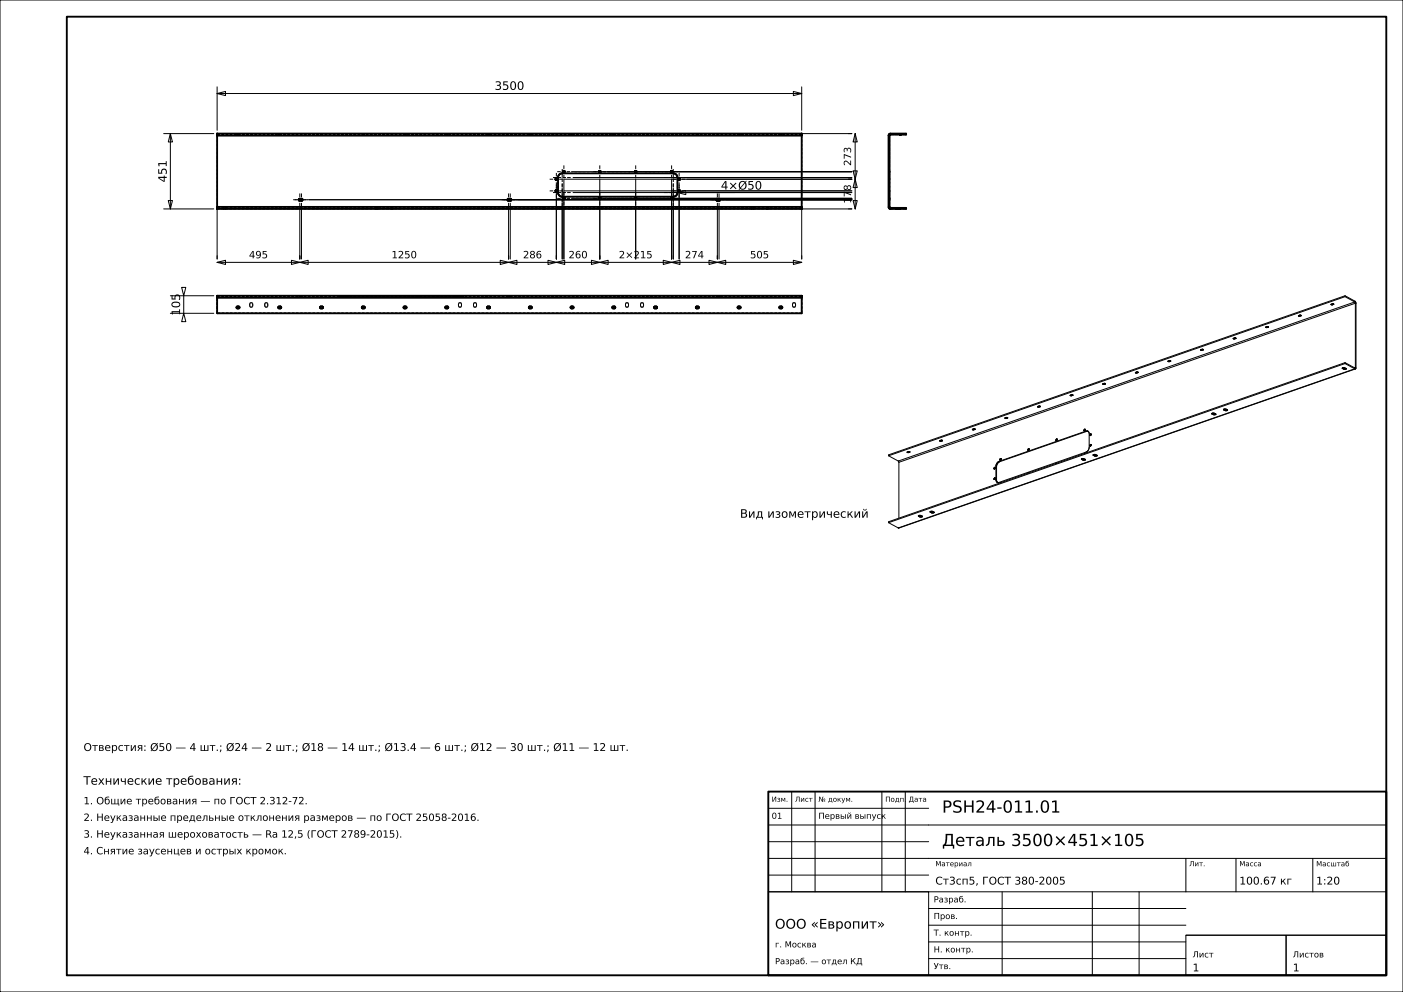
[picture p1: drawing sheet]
<svg xmlns="http://www.w3.org/2000/svg" width="420mm" height="297mm" viewBox="0 0 420 297" stroke-linecap="round" stroke-linejoin="round" font-family="sans-serif">
<defs><g id="words">
<g font-size="5">
<text x="282" y="243.3">PSH24-011.01</text>
<text x="282" y="253.3">Деталь 3500×451×105</text>
</g>
<text font-size="4" x="232" y="278">ООО «Европит»</text>
<g font-size="3.5">
<text x="148.1" y="26.9">3500</text>
<text x="49.9" y="54.6" transform="rotate(-90 49.9 54.6)">451</text>
<text x="215.8" y="56.8">4×Ø50</text>
<text x="53.9" y="94.5" transform="rotate(-90 53.9 94.5)">105</text>
<text x="221.5" y="155">Вид изометрический</text>
<text x="25" y="234.9">Технические требования:</text>
</g>
<g font-size="3.2">
<text x="25" y="224.8">Отверстия: Ø50 — 4 шт.; Ø24 — 2 шт.; Ø18 — 14 шт.; Ø13.4 — 6 шт.; Ø12 — 30 шт.; Ø11 — 12 шт.</text>
<text x="280" y="264.8">Ст3сп5, ГОСТ 380-2005</text>
<text x="371" y="264.8">100.67 кг</text>
<text x="394" y="264.8">1:20</text>
<text x="357" y="290.8">1</text>
<text x="387" y="290.8">1</text>
</g>
<g font-size="3">
<text x="254.8" y="49.7" transform="rotate(-90 254.8 49.7)">273</text>
<text x="254.8" y="61" transform="rotate(-90 254.8 61)">178</text>
<text x="74.5" y="77.3">495</text>
<text x="117.2" y="77.3">1250</text>
<text x="156.5" y="77.3">286</text>
<text x="170.2" y="77.3">260</text>
<text x="185.2" y="77.3">2×215</text>
<text x="205" y="77.3">274</text>
<text x="224.5" y="77.3">505</text>
<text x="25" y="240.8">1. Общие требования — по ГОСТ 2.312-72.</text>
<text x="25" y="245.8">2. Неуказанные предельные отклонения размеров — по ГОСТ 25058-2016.</text>
<text x="25" y="250.8">3. Неуказанная шероховатость — Ra 12,5 (ГОСТ 2789-2015).</text>
<text x="25" y="255.8">4. Снятие заусенцев и острых кромок.</text>
</g>
<g font-size="2.5">
<text x="231" y="245.1">01</text>
<text x="245" y="245.1">Первый выпуск</text>
<text x="279.5" y="270.2">Разраб.</text>
<text x="279.5" y="275.1">Пров.</text>
<text x="279.5" y="280.1">Т. контр.</text>
<text x="232" y="283.6">г. Москва</text>
<text x="279.5" y="285.1">Н. контр.</text>
<text x="357" y="286.6">Лист</text>
<text x="387" y="286.6">Листов</text>
<text x="232" y="288.7">Разраб. — отдел КД</text>
<text x="279.5" y="290.1">Утв.</text>
</g>
<g font-size="2.1">
<text x="231" y="240">Изм.</text>
<text x="238" y="240">Лист</text>
<text x="245" y="240">№ докум.</text>
<text x="265" y="240">Подп.</text>
<text x="272" y="240">Дата</text>
<text x="280" y="259.3">Материал</text>
<text x="356" y="259.3">Лит.</text>
<text x="371" y="259.3">Масса</text>
<text x="394" y="259.4">Масштаб</text>
</g>
</g></defs>
<g fill="none" stroke="#000" stroke-width=".3">
<path d="M0 0h420v297h-420zM49 40h15M51 40l.6 2.5h-1.2zM51 40v22.5M65 28l2.5-.6v1.2zM65 26v13M65 28h175M237.5 27.4l2.5 .6-2.5 .6zM240 26v13M240 40h15M256 40l.6 2.5h-1.2zM256 40v22.5"/>
<path d="M92.1 59.8h162.9M166.5 55.9v21.7M168.3 56.4v21.2M168.8 53.7v23.9M168.8 53.6h86.2M168.8 57.2h86.2M171.1 59.4h83.9M171.1 51.4h83.9M171.6 57.7h83.4M171.6 53.2h83.4M179.6 53.7v23.9M190.3 53.7v23.9"/>
<path d="M201.1 53.7v23.9M201.5 56.4v21.2M202.8 57.7l2.5-.7v1.3zM203.3 55.9v21.7M255.4 51.2h1.2l-.6 2.4zM256 53.6l.6 2.5h-1.2zM49 62.5h15M50.4 60h1.2l-.6 2.5zM65 78.6l2.5-.7v1.3zM65 62.5v15.1M65 78.6h175M87.2 77.9l2.6 .7-2.6 .6z"/>
<path d="M89.8 78.6l2.5-.7v1.3zM89.8 62.1v15.5M90.2 62.1v15.5M149.8 77.9l2.4 .7-2.4 .6zM152.2 78.6l2.5-.7v1.3zM152.2 62.1v15.5M152.8 62.1v15.5M164 77.9l2.5 .7-2.5 .6zM166.5 78.6l2.5-.7v1.3zM177.1 77.9l2.5 .7-2.5 .6zM179.6 78.6l2.4-.7v1.3zM198.6 77.9l2.5 .7-2.5 .6z"/>
<path d="M201.1 78.6l2.5-.7v1.3zM212.3 77.9l2.5 .7-2.5 .6zM214.8 78.6l2.5-.7v1.3zM214.8 62.1v15.5M215.2 62.1v15.5M237.5 77.9l2.5 .7-2.5 .6zM255 62.5h-15v15.1M255.4 60h1.2l-.6 2.5zM51 93.8h13M51 88.5h13M54.4 86.1h1.2l-.6 2.4zM55 93.8l.6 2.5h-1.2z"/>
<path d="M55 88.5v5.3M378.9 97.9v.1M378.9 98l.5 .1M379 97.9h-.1M379 97.9h.1M379.2 97.8h.1M379.3 97.8l-.3 .1M379.4 97.8h-.1M379.4 97.8v.3M379.5 97.8h.2M379.5 97.8h-.2M379.5 97.8h-.1"/>
<path d="M379.6 98l-.2 .1M379.6 97.8v.2M379.7 97.8h.1M379.7 98h-.1M379.7 97.8l.1 .1M379.8 97.9l-.1 .1M379.8 97.9h.1M388.7 94.6h.1M388.7 94.5v.1M388.7 94.5h.1M388.7 94.6l.5 .1M389.2 94.4h-.3"/>
<path d="M389.2 94.4v.3M389.2 94.3l-.5 .2M389.2 94.3l.2 .1M389.3 94.4h-.1M389.4 94.4h.1M389.4 94.6l-.2 .1M389.4 94.4v.2M389.5 94.4v.1M389.5 94.5l-.1 .1M398.4 91.2h.1M398.5 91.1l-.1 .1M398.5 91.2v.1"/>
<path d="M398.5 91.3h.4M398.7 91h.1M398.8 91l-.3 .1M398.9 91h-.1M398.9 91v.3M399 90.9l.2 .1M399 90.9l-.2 .1M399.1 90.9l-.2 .1M399.2 91.2l-.3 .1M399.2 91v.2M399.2 91h.1M399.2 91.2h.1"/>
<path d="M399.3 91v.1M399.3 91.1l-.1 .1M399.3 91.1h.1M402.7 88.5v.3M402.7 88.5l-136.7 47.7v.3M402.7 88.5l2.9 1.6 .3 .7v19.6M402.7 88.8l2.9 1.6M402.7 88.8l-136.7 47.7M405.6 90.4l.1 .4M405.6 90.4l-136.7 47.6M405.7 90.8v19.2M405.7 90.8l-136.6 47.6"/>
<path d="M320.4 118.4h.1M320.4 118.4l.4 .1M320.4 118.3v.1M320.8 118.2h-.2M320.8 118.2v.3M321 118.2h-.2M321 118.2l-.6 .1M321 118.2h.1M321.1 118.4l-.3 .1M321.1 118.2v.2M321.1 118.2l.1 .1M321.2 118.3l-.1 .1"/>
<path d="M321.2 118.3h.1M330.1 115l.5 .1M330.2 114.9h-.1M330.4 114.8h.1M330.5 114.8l-.3 .1M330.5 114.8h.4M330.6 114.8h-.1M330.6 114.8v.3M330.7 114.8h-.1M330.8 115l-.2 .1M330.8 114.8v.2M330.9 114.8v.1"/>
<path d="M330.9 115h-.1M330.9 114.9h.1M330.9 114.9v.1M331 114.9h-.1M339.9 111.5l.5 .2M339.9 111.5h.1M340.4 111.4h-.3M340.4 111.4v.3M340.5 111.4h-.1M340.5 111.4l-.6 .1M340.5 111.4h.1M340.6 111.6l-.2 .1"/>
<path d="M340.6 111.4v.2M340.6 111.4h.1M340.7 111.6h-.1M340.7 111.4v.1M340.7 111.5v.1M340.7 111.5h.1M349.6 108.2l.5 .1M349.7 108.1h.1M349.8 108.1h-.1M349.9 108h.1M350 108l-.2 .1M350.1 108h-.1"/>
<path d="M350.1 108v.3M350.2 108h.2M350.2 108h-.1M350.4 108.2l-.3 .1M350.4 108v.2M350.4 108h.1M350.4 108l.1 .1M350.4 108.1v.1M350.5 108.1h.1M350.5 108.1h-.1M359.4 104.7v.1M359.4 104.8l.5 .1"/>
<path d="M359.4 104.7h.1M359.5 104.7h-.1M359.9 104.6h-.3M359.9 104.6v.3M360 104.6l-.5 .1M360 104.6h.2M360 104.6h-.1M360.1 104.8l-.2 .1M360.1 104.6v.2M360.2 104.8h-.1M360.2 104.6v.1M360.2 104.7v.1"/>
<path d="M360.2 104.7h.1M369.2 101.4h.1M369.2 101.3h.1M369.2 101.4l.5 .1M369.3 101.3h-.1M369.7 101.2h-.3M369.7 101.2v.3M369.7 101.2l-.4 .1M369.8 101.2h-.1M369.8 101.2h.1M369.9 101.4l-.2 .1M369.9 101.2v.2"/>
<path d="M369.9 101.2h.1M370 101.2h.1M370 101.3l-.1 .1M370 101.2v.1M370 101.3h.1M401.8 110.2h.1M401.8 110.3l.1 .1M401.9 110.1l-.1 .1M401.9 110.4l.3 .1M401.9 110.1v.3M401.9 110.1l.3 .2M402 110.1l.9 .2"/>
<path d="M402 110.1h-.1M402.2 110.3h.7M402.2 110.3v.2M402.7 108.8l2.9 1.6M402.7 108.6v.2M402.7 108.6l2.9 1.6M402.7 108.8l-136.7 47.7M402.7 108.6l-136.7 47.6v.3M402.9 110.3h.1M403 110.3v.1M403 110.5h-.8M403 110.4h.1"/>
<path d="M403 110.4v.1M405.6 110.4v.1M405.6 110.4l-136.7 47.7M405.6 110.5h.1M405.7 110.2h-.1M405.7 110.1v.1M405.7 110.1h.1M405.7 110v.1M405.7 110l-.3 .1M405.8 110.5l-136.9 47.6M405.8 110.5h-.1M405.8 110.4v.1"/>
<path d="M405.8 110.4h.1M405.9 110.4h-.1M266 136.5l2.9 1.5M268.9 138v.1M268.9 138.1h.1M269 138.1l.1 .3M269.1 138.4v16.7M271.6 135.4h.1M271.6 135.4v.1M271.6 135.3v.1M271.6 135.5h.4M271.6 135.3h.1"/>
<path d="M271.8 135.2l.1 .1M271.9 135.2l-.3 .1M272 135.2l-.1 .1M272 135.2v.3M272.2 135.2h-.2M272.2 135.2h-.3M272.2 135.2h.1M272.3 135.4l-.3 .1M272.3 135.2v.2M272.3 135.2l.1 .1M272.3 135.4h.1M272.4 135.4h-.1"/>
<path d="M272.4 135.3v.1M272.4 135.3h.1M281.3 132h.1M281.3 132l.1 .1M281.3 131.9v.1M281.4 132.1h.1M281.4 132.1h.4M281.7 131.8l-.4 .1M281.8 131.8h-.3M281.8 131.8v.3M281.9 131.8h.2M281.9 131.8h-.2"/>
<path d="M281.9 131.8h-.1M282 132l-.2 .1M282 131.8v.2M282.1 131.8l.1 .1M282.1 132h-.1M282.1 132h.1M282.1 131.9v.1M291.1 128.6h.1M291.1 128.6v.1M291.1 128.5v.1M291.1 128.7h.5M291.1 128.5h.1"/>
<path d="M291.3 128.4h.1M291.4 128.4l-.3 .1M291.6 128.4h-.2M291.6 128.4v.3M291.7 128.4h.1M291.7 128.4h-.3M291.7 128.4h-.1M291.8 128.6l-.2 .1M291.8 128.4v.2M291.8 128.4l.1 .1M291.8 128.6h.1M291.9 128.6h-.1"/>
<path d="M291.9 128.5v.1M291.9 128.5h.1M297.7 140l-.2 .2M297.7 139.9l.2 .1M297.7 139.9v.1M297.9 140h.1M298.1 139.6v4M298.1 139.6l.2 .1M298.3 139.7v4M299.1 138.1a1.63 1.63 0 0 0-1 1.5M299.1 138.1l.2 .1M299.3 137.6v.1"/>
<path d="M299.3 137.5v.1M299.3 137.7h.1M299.3 138.2a1.63 1.63 0 0 0-1 1.5M299.3 137.7l.1 .1M299.4 137.8h.1M299.4 137.4l-.1 .1M299.4 137.3v.1M299.5 137.7v.1M299.5 137.6v.1M299.5 137.8h.1M299.6 137.3h.1M299.6 137.3h-.2"/>
<path d="M299.6 137.3l.1 .1M299.7 137.7l-.2 .1M299.7 137.6v.1M299.7 137.4l-.2 .2M299.7 137.4v.2M300.8 125.2h.1M300.9 125.2l.4 .1M300.9 125.1l-.1 .1M301.3 125h-.2M301.3 125v.3M301.3 125l-.4 .1M301.5 125h-.2"/>
<path d="M301.5 125l.2 .1M301.6 125.2l-.3 .1M301.6 125v.2M301.6 125.2h.1M301.7 125.1l-.1 .1M307.7 134.7v.1M307.7 134.6v.1M307.7 134.8h.1M307.7 134.8l.2 .1M307.8 134.4l-.1 .2M307.8 134.4h.1M307.9 134.4h-.1"/>
<path d="M307.9 134.7v.2M307.9 134.7h.1M307.9 134.4h.1M308 134.3h.1M308 134.3l-.1 .1M308 134.3l.1 .2M308.1 134.7l-.2 .2M308.1 134.5l-.2 .2M308.1 134.6v.1M308.1 134.5v.1M310.6 121.8l.1 .1M310.6 121.8h.1"/>
<path d="M310.6 121.7v.1M310.7 121.7h-.1M310.7 121.9h.1M310.8 121.6h.2M310.9 121.6l-.2 .1M311.1 121.9h-.3M311.1 121.6h-.1M311.1 121.6v.3M311.2 121.6h.1M311.2 121.6h-.3M311.2 121.6h-.1M311.3 121.8l-.2 .1"/>
<path d="M311.3 121.6v.2M311.3 121.6l.1 .1M311.4 121.8h-.1M311.4 121.7h.1M311.4 121.7v.1M316.1 131.9h.1M316.2 131.9h.1M316.2 131.5l-.1 .4M316.2 131.5h.1M316.3 131.9h-.1M316.3 131.4l-.1 .1M316.4 131.4h.1"/>
<path d="M316.4 131.4h-.1M316.4 131.6l-.1 .3M316.4 138.6l-.2 .1M316.4 131.4l.1 .1M316.4 131.5v.1M316.5 131.5h.1M316.5 131.5h-.1M316.5 131.5v.1M316.5 131.6l-.2 .3M323.7 137.5h.1M323.7 137.4v.1M323.7 137.4h.1"/>
<path d="M323.8 137.5v.1M323.8 137.6h.1M323.8 137.3h.5l.5 .2M323.8 137.3l-.1 .1M323.8 137.6l.3 .2M323.8 137.3v.3M323.8 137.3l.3 .2M324.1 137.5h.7M324.1 137.5v.3M324.5 128.9h.1M324.5 128.9v.1M324.5 129h.1"/>
<path d="M324.6 129h.1M324.7 129h-.1M324.7 128.5l-.2 .4M324.7 128.8v.2M324.7 128.7v.1M324.7 128.5h.1M324.8 128.5h.1M324.8 128.7h-.1M324.8 135.7l-.2 .1M324.8 128.5l.1 .1M324.8 137.5h.1M324.8 128.6v.1"/>
<path d="M324.9 137.5v.1M324.9 128.6h.1M324.9 128.6h-.1M324.9 128.6v.1M324.9 128.7l-.2 .3M324.9 137.6h.1M324.9 137.7l-.8 .1M324.9 137.6v.1M325.1 129.1l-26 9M325.1 129.1l.2 .1M325.3 129.2l-26 9M325.6 129.1h-.5"/>
<path d="M325.6 129.1h.2M325.7 129.1l.1 .1M325.7 129.1l-.4 .1M325.8 129.1l.3 .6v4.2a1.63 1.63 0 0 1-1 1.5l-26 9h-.6M326.2 130.3h.1M326.2 133.4v.1M326.2 130.3l.1 .1M326.2 133.5h.3M326.3 130.4h.1M326.3 133.1l-.1 .3M326.4 133.1h-.1M326.4 129.9l-.2 .4"/>
<path d="M326.4 133.1h.1M326.5 129.9h-.1M326.5 133.1h-.1M326.5 130.4h-.2M326.5 129.9h.1M326.5 133.1h.1M326.6 129.9h.1M326.6 133.1h.1M326.6 129.9v.1M326.6 130h.1M326.6 133.1l.1 .1M326.7 130l-.3 .4"/>
<path d="M326.7 133.2l-.3 .3M326.7 130v.1M326.7 133.2h.1M326.7 130.1l-.2 .3M326.7 133.2l-.2 .3M327.2 136.2v.1M327.2 136.3h.1M327.3 136.2h-.1M327.3 136.3v.1M327.3 136.1l.5-.1 .6 .3M327.3 136.1v.1M327.3 136.4l.3 .1"/>
<path d="M327.3 136.1v.3M327.4 136.1l.2 .2M327.6 136.3h.7M327.6 136.3v.2M328.4 136.3l.1 .1M328.4 136.4l-.8 .1M328.5 136.4h-.1M362.8 123.8l.4-.1 .7 .2M362.8 123.8v.1M362.8 123.9h.1M362.8 123.9l.1 .1M362.9 124l.3 .1"/>
<path d="M363.2 123.9h.7M363.2 123.9l-.3-.2v.3M363.2 123.9v.2M363.9 123.9h.1M363.9 123.9l.1 .1M364 124h.1M364 124.1h-.8M364 124v.1M366.3 122.6l.1 .1M366.3 122.6l.6-.2 .5 .3M366.3 122.6h.1M366.4 122.7l.3 .2"/>
<path d="M366.7 122.6l.7 .1M366.7 122.6l-.3-.1v.2M366.7 122.6v.3M367.4 122.7h.1M367.5 122.7v.1M367.5 122.8h.1M367.5 122.8l-.8 .1M266 156.5l2.9 1.6M274.9 154.4l.6-.1 .5 .2M274.9 154.4v.1M274.9 154.5h.1M274.9 154.5l.1 .1"/>
<path d="M275 154.6h.1M275 154.6l.3 .2M275.3 154.5h.7M275.3 154.5l-.3-.2v.3M275.3 154.5v.3M276 154.5h.1M276.1 154.5v.1M276.1 154.6h.1M276.1 154.6l-.8 .2M278.4 153.2v.1M278.4 153.3h.1M278.5 153.3h.1"/>
<path d="M278.5 153.3v.1M278.5 153.1h.5l.5 .2M278.5 153.1l-.1 .1M278.5 153.4l.3 .1M278.5 153.1v.3M278.6 153.1l.2 .2M278.8 153.3h.7M278.8 153.3v.2M279.5 153.3h.1M279.6 153.5h-.8M279.6 153.3v.1M279.6 153.4h.1"/>
<path d="M279.6 153.5h.1M279.6 153.4v.1M297.5 143.4h.1M297.5 140.2v.1M297.5 143.4l.1 .1M297.5 140.3h.1M297.5 140.3l.1 .1M297.6 143.5h.1M297.6 140.4h.1M297.6 143.5v.1M297.6 143.6h.1M297.7 143.1l-.2 .3"/>
<path d="M297.7 143.1h.1M297.7 143.5v.1M297.7 140.4h.1M297.7 143.6h.1M297.8 143.1h-.1M297.8 143.1h.1M297.8 140.4h-.1M297.9 143.1h.1M297.9 140.3l-.1 .1M297.9 143.2l-.2 .3M297.9 140l-.2 .4M297.9 143.1l.1 .1"/>
<path d="M298 143.2l-.3 .4M298 140l-.1 .3M298.1 143.6l.4 .8M298.1 143.6l.2 .1M298.3 143.7l.3 .7M299.6 144.5l-.2 .1M308 141.6l-.2 .1M237 237v30M244 237v30M264 237v30M271 237v30M230 257h185"/>
<path d="M230 252h48M230 247h185M230 242h48M355 257v10M370 257v10M393 257v10M230 267h48v25h-48zM230 267h185M230 262h48M278 277h77M278 272h77M300 267v25"/>
<path d="M327 267v25M341 267v25M278 287h77M278 282h77M355 280h30v12h-30zM355 280h60M385 280h30v12h-30z"/>
</g>
<g fill="none" stroke="#000" stroke-width=".56">
<path d="M20 5h395v287h-395zM65 40h175v22.5h-175zM65 40.6h175M89.5 59.6l.8-.1 .3 .3-.3 .3h-.6l-.3-.2zM152 59.6l.8-.1 .3 .3-.3 .3h-.6l-.3-.2zM166.4 56.9l-.1 .1M167.4 52.3l.9-.4h33.2a1.25 1.25 0 0 1 1.3 1.3v4.5a1.25 1.25 0 0 1-1.3 1.2h-33.2a1.25 1.25 0 0 1-1.3-1.2v-4.5zM168.6 59.2h.1M200.9 59.2h-.1M203.1 56.9v.1M214.5 59.6l.8-.1 .3 .3-.3 .3h-.6l-.3-.2zM266.1 40.2l.5-.2h4.7v.3h-4.7l-.3 .3v21.4l.3 .3h4.7v.2h-4.7l-.6-.4z"/>
<path d="M65 62h175M65 88.5h175v5.3h-175zM65 89.2h175M230 237h185v55h-185z"/>
<circle cx="166.5" cy="57.2" r=".27"/>
<circle cx="166.5" cy="53.7" r=".27"/>
<circle cx="168.8" cy="51.4" r=".28"/>
<circle cx="168.8" cy="59.4" r=".27"/>
<circle cx="179.6" cy="51.4" r=".28"/>
<circle cx="179.6" cy="59.4" r=".27"/>
<circle cx="190.3" cy="51.4" r=".28"/>
<circle cx="190.3" cy="59.4" r=".28"/>
<circle cx="201.1" cy="51.4" r=".28"/>
<circle cx="201.1" cy="59.4" r=".28"/>
<circle cx="203.3" cy="53.6" r=".28"/>
<circle cx="203.3" cy="57.2" r=".27"/>
<circle cx="71.3" cy="92.1" r=".4"/>
<circle cx="83.8" cy="92.1" r=".4"/>
<circle cx="96.3" cy="92.1" r=".4"/>
<circle cx="108.8" cy="92.1" r=".4"/>
<circle cx="121.3" cy="92.1" r=".4"/>
<circle cx="133.8" cy="92.1" r=".4"/>
<circle cx="146.3" cy="92.1" r=".4"/>
<circle cx="158.8" cy="92.1" r=".4"/>
<circle cx="171.3" cy="92.1" r=".4"/>
<circle cx="183.8" cy="92.1" r=".4"/>
<circle cx="196.3" cy="92.1" r=".4"/>
<circle cx="208.8" cy="92.1" r=".4"/>
<circle cx="221.3" cy="92.1" r=".4"/>
<circle cx="233.7" cy="92.1" r=".41"/>
</g>
<g fill="none" stroke="#000" stroke-width=".3" stroke-dasharray=".7 .5" stroke-linecap="butt">
<path d="M70.8 40h.1M70.9 40h-.1M70.9 40h.1M71 40h-.1M71 40h.1M71.1 40h-.1M71.1 40h.3M71.4 40h-.3M71.4 40h.1M71.5 40h-.1M71.5 40h.1M71.6 40h-.1"/>
<path d="M71.6 40h.1M71.7 40h-.1M83.3 40h.1M83.4 40h-.1M83.4 40h.1M83.5 40h-.1M83.5 40h.1M83.6 40h-.1M83.6 40h.3M83.9 40h-.3M83.9 40h.1M84 40h-.1"/>
<path d="M84 40h.1M84.1 40h-.1M84.1 40h.1M84.2 40h-.1M95.8 40h.1M95.9 40h-.1M95.9 40h.1M96 40h-.1M96 40h.1M96.1 40h-.1M96.1 40h.3M96.4 40h-.3"/>
<path d="M96.4 40h.1M96.5 40h-.1M96.5 40h.1M96.6 40h-.1M96.6 40h.1M96.7 40h-.1M108.3 40h.1M108.4 40h-.1M108.4 40h.1M108.5 40h-.1M108.5 40h.1M108.6 40h-.1"/>
<path d="M108.6 40h.3M108.9 40h-.3M108.9 40h.1M109 40h-.1M109 40h.1M109.1 40h-.1M109.1 40h.1M109.2 40h-.1M120.8 40h.1M120.9 40h-.1M120.9 40h.1M121 40h-.1"/>
<path d="M121 40h.1M121.1 40h-.1M121.1 40h.3M121.4 40h-.3M121.4 40h.1M121.5 40h-.1M121.5 40h.1M121.6 40h-.1M121.6 40h.1M121.7 40h-.1M133.3 40h.1M133.4 40h-.1"/>
<path d="M133.4 40h.1M133.5 40h-.1M133.5 40h.1M133.6 40h-.1M133.6 40h.3M133.9 40h-.3M133.9 40h.1M134 40h-.1M134 40h.1M134.1 40h-.1M134.1 40h.1M134.2 40h-.1"/>
<path d="M145.8 40h.1M145.9 40h-.1M145.9 40h.1M146 40h-.1M146 40h.1M146.1 40h-.1M146.1 40h.3M146.4 40h-.3M146.4 40h.1M146.5 40h-.1M146.5 40h.1M146.6 40h-.1"/>
<path d="M146.6 40h.1M146.7 40h-.1M158.3 40h.1M158.4 40h-.1M158.4 40h.1M158.5 40h-.1M158.5 40h.1M158.6 40h-.1M158.6 40h.3M158.9 40h-.3M158.9 40h.1M159 40h-.1"/>
<path d="M159 40h.1M159.1 40h-.1M159.1 40h.1M159.2 40h-.1M170.8 40h.1M170.9 40h-.1M170.9 40h.1M171 40h-.1M171 40h.1M171.1 40h-.1M171.1 40h.3M171.4 40h-.3"/>
<path d="M171.4 40h.1M171.5 40h-.1M171.5 40h.1M171.6 40h-.1M171.6 40h.1M171.7 40h-.1M183.3 40h.1M183.4 40h-.1M183.4 40h.1M183.5 40h-.1M183.5 40h.1M183.6 40h-.1"/>
<path d="M183.6 40h.3M183.9 40h-.3M183.9 40h.1M184 40h-.1M184 40h.1M184.1 40h-.1M184.1 40h.1M184.2 40h-.1M195.8 40h.1M195.9 40h-.1M195.9 40h.1M196 40h-.1"/>
<path d="M196 40h.1M196.1 40h-.1M196.1 40h.3M196.4 40h-.3M196.4 40h.1M196.5 40h-.1M196.5 40h.1M196.6 40h-.1M196.6 40h.1M196.7 40h-.1M208.3 40h.1M208.4 40h-.1"/>
<path d="M208.4 40h.1M208.5 40h-.1M208.5 40h.1M208.6 40h-.1M208.6 40h.3M208.9 40h-.3M208.9 40h.1M209 40h-.1M209 40h.1M209.1 40h-.1M209.1 40h.1M209.2 40h-.1"/>
<path d="M220.8 40h.1M220.9 40h-.1M220.9 40h.1M221 40h-.1M221 40h.1M221.1 40h-.1M221.1 40h.3M221.4 40h-.3M221.4 40h.1M221.5 40h-.1M221.5 40h.1M221.6 40h-.1"/>
<path d="M221.6 40h.1M221.7 40h-.1M233.3 40h.1M233.4 40h-.1M233.4 40h.1M233.5 40h-.1M233.5 40h.1M233.6 40h-.1M233.6 40h.3M233.9 40h-.3M233.9 40h.1M234 40h-.1"/>
<path d="M234 40h.1M234.1 40h-.1M234.1 40h.1M234.2 40h-.1M240 40v.3M240 40h-175M266.6 40h-.1M269.2 40v.3M269.2 40h.1M269.3 40h-.1M269.3 40h.1M269.4 40h-.1"/>
<path d="M269.4 40h.1M269.5 40h.1M269.5 40h-.1M269.6 40h-.1M269.6 40h.1M269.7 40h-.1M269.7 40h.1M269.8 40h-.1M269.8 40v.3M271.3 40h-4.7M65 40.6v21.4M65 40.3v.1"/>
<path d="M65 40.4v.1M65 40.5v.1M65 40.3v-.3M65 40.3h175M70.8 40.3h.1M70.9 40.3h-.1M70.9 40.3h.1M71 40.3h-.1M71 40.3h.1M71.1 40.3h-.1M71.1 40.3h.3M71.4 40.3h-.3"/>
<path d="M71.4 40.3h.1M71.5 40.3h-.1M71.5 40.3h.1M71.6 40.3h-.1M71.6 40.3h.1M71.7 40.3h-.1M83.3 40.3h.1M83.4 40.3h-.1M83.4 40.3h.1M83.5 40.3h-.1M83.5 40.3h.1M83.6 40.3h-.1"/>
<path d="M83.6 40.3h.3M83.9 40.3h-.3M83.9 40.3h.1M84 40.3h-.1M84 40.3h.1M84.1 40.3h-.1M84.1 40.3h.1M84.2 40.3h-.1M89.4 59.8v-.1M89.4 59.9v-.1M89.4 59.7l.1-.1M89.5 59.6l.1-.1"/>
<path d="M89.6 59.5h.1M89.7 59.5h.1M89.8 59.5h.4M90.2 59.5h.1M90.3 59.5h.1M90.4 59.5l.1 .1M90.5 59.6l.1 .1M90.6 59.7v.1M90.6 59.9l-.1 .1M90.6 59.8v.1M95.8 40.3h.1M95.9 40.3h-.1"/>
<path d="M95.9 40.3h.1M96 40.3h-.1M96 40.3h.1M96.1 40.3h-.1M96.1 40.3h.3M96.4 40.3h-.3M96.4 40.3h.1M96.5 40.3h-.1M96.5 40.3h.1M96.6 40.3h-.1M96.6 40.3h.1M96.7 40.3h-.1"/>
<path d="M108.3 40.3h.1M108.4 40.3h-.1M108.4 40.3h.1M108.5 40.3h-.1M108.5 40.3h.1M108.6 40.3h-.1M108.6 40.3h.3M108.9 40.3h-.3M108.9 40.3h.1M109 40.3h-.1M109 40.3h.1M109.1 40.3h-.1"/>
<path d="M109.1 40.3h.1M109.2 40.3h-.1M120.8 40.3h.1M120.9 40.3h-.1M120.9 40.3h.1M121 40.3h-.1M121 40.3h.1M121.1 40.3h-.1M121.1 40.3h.3M121.4 40.3h-.3M121.4 40.3h.1M121.5 40.3h-.1"/>
<path d="M121.5 40.3h.1M121.6 40.3h-.1M121.6 40.3h.1M121.7 40.3h-.1M133.3 40.3h.1M133.4 40.3h-.1M133.4 40.3h.1M133.5 40.3h-.1M133.5 40.3h.1M133.6 40.3h-.1M133.6 40.3h.3M133.9 40.3h-.3"/>
<path d="M133.9 40.3h.1M134 40.3h-.1M134 40.3h.1M134.1 40.3h-.1M134.1 40.3h.1M134.2 40.3h-.1M145.8 40.3h.1M145.9 40.3h-.1M145.9 40.3h.1M146 40.3h-.1M146 40.3h.1M146.1 40.3h-.1"/>
<path d="M146.1 40.3h.3M146.4 40.3h-.3M146.4 40.3h.1M146.5 40.3h-.1M146.5 40.3h.1M146.6 40.3h-.1M146.6 40.3h.1M146.7 40.3h-.1M151.9 59.8v-.1M151.9 59.9v-.1M151.9 59.7l.1-.1M152 59.6l.1-.1"/>
<path d="M152.1 59.5h.1M152.2 59.5h.6M152.8 59.5h.1M152.9 59.5l.1 .1M153 59.6l.1 .1M153.1 59.7v.1M153.1 59.9l-.1 .1M153.1 59.8v.1M158.3 40.3h.1M158.4 40.3h-.1M158.4 40.3h.1M158.5 40.3h-.1"/>
<path d="M158.5 40.3h.1M158.6 40.3h-.1M158.6 40.3h.3M158.9 40.3h-.3M158.9 40.3h.1M159 40.3h-.1M159 40.3h.1M159.1 40.3h-.1M159.1 40.3h.1M159.2 40.3h-.1M166.3 57.2v-.1M166.3 53.6v-.1"/>
<path d="M166.3 53.7v-.1M166.3 57.1v-.1M166.3 53.5l.1-.1M166.3 53.8v-.1M166.3 57l.1-.1M166.3 57.3v-.1M166.4 53.4h.1M166.4 53.9l-.1-.1M166.4 56.9h.1M166.4 57.4l-.1-.1M166.5 53.4h.1M166.5 53.9h-.1"/>
<path d="M166.5 56.9h.1M166.5 57.4h-.1M166.6 53.4h.1M166.6 53.9h-.1M166.6 56.9h.1M166.6 57.4h-.1M166.7 53.9h-.1M166.7 57.4h-.1M166.7 53.4l.1 .1M166.7 56.9l.1 .1M166.8 53.5v.1M166.8 53.8l-.1 .1"/>
<path d="M166.8 57v.1M166.8 57.3l-.1 .1M166.8 53.6v.1M166.8 53.7v.1M166.8 57.1v.1M166.8 57.2v.1M167 57.7l.1 .1M167 57.7v-4.5M167.1 53l-.1 .2M167.1 57.8v.2M167.1 52.8v.2M167.1 58l.1 .2"/>
<path d="M167.2 52.6l-.1 .2M167.2 58.2l.1 .2M167.3 52.4l-.1 .2M167.3 58.4l.1 .1M167.4 52.3l-.1 .1M167.4 58.5l.2 .2M167.6 52.1l-.2 .2M167.6 58.7l.1 .1M167.7 52l-.1 .1M167.7 58.8h.2M167.9 52h-.2M167.9 58.8l.2 .1"/>
<path d="M168.1 51.9l-.2 .1M168.1 58.9h.2M168.3 51.9h-.2M168.3 51.9h33.2M168.5 59.4v-.1M168.5 51.4v-.1M168.5 59.3l.1-.1M168.5 59.5v-.1M168.5 51.3l.1-.1M168.5 51.5v-.1M168.6 59.6l-.1-.1M168.6 51.6l-.1-.1"/>
<path d="M168.6 59.2l.1-.1M168.6 51.2l.1-.1M168.7 59.1h.1M168.7 59.7l-.1-.1M168.7 51.1h.1M168.7 51.7l-.1-.1M168.8 59.1h.1M168.8 59.7h-.1M168.8 51.1h.1M168.8 51.7h-.1M168.9 59.1l.1 .1M168.9 59.7h-.1"/>
<path d="M168.9 51.1l.1 .1M168.9 51.7h-.1M169 59.2v.1M169 59.6l-.1 .1M169 51.2v.1M169 51.6l-.1 .1M169 59.3l.1 .1M169 59.5v.1M169 51.3l.1 .1M169 51.5v.1M169.1 59.4l-.1 .1M169.1 51.4l-.1 .1"/>
<path d="M170.8 40.3h.1M170.9 40.3h-.1M170.9 40.3h.1M171 40.3h-.1M171 40.3h.1M171.1 40.3h-.1M171.1 40.3h.3M171.4 40.3h-.3M171.4 40.3h.1M171.5 40.3h-.1M171.5 40.3h.1M171.6 40.3h-.1"/>
<path d="M171.6 40.3h.1M171.7 40.3h-.1M179.3 51.4v-.1M179.3 59.4v-.1M179.3 51.3v-.1M179.3 51.5v-.1M179.3 59.3v-.1M179.3 59.5v-.1M179.3 51.2h.1M179.3 51.6v-.1M179.3 59.2h.1M179.3 59.6v-.1"/>
<path d="M179.4 51.2l.1-.1M179.4 51.6h-.1M179.4 59.2l.1-.1M179.4 59.6h-.1M179.5 51.1h.1M179.5 51.7l-.1-.1M179.5 59.1h.1M179.5 59.7l-.1-.1M179.6 51.1h.1M179.6 51.7h-.1M179.6 59.1h.1M179.6 59.7h-.1"/>
<path d="M179.7 51.1v.1M179.7 51.7h-.1M179.7 59.1v.1M179.7 59.7h-.1M179.7 51.2l.1 .1M179.7 51.6v.1M179.7 59.2l.1 .1M179.7 59.6v.1M179.8 51.3v.1M179.8 51.5l-.1 .1M179.8 59.3v.1M179.8 59.5l-.1 .1"/>
<path d="M179.8 51.4v.1M179.8 59.4v.1M183.3 40.3h.1M183.4 40.3h-.1M183.4 40.3h.1M183.5 40.3h-.1M183.5 40.3h.1M183.6 40.3h-.1M183.6 40.3h.3M183.9 40.3h-.3M183.9 40.3h.1M184 40.3h-.1"/>
<path d="M184 40.3h.1M184.1 40.3h-.1M184.1 40.3h.1M184.2 40.3h-.1M190 59.4v-.1M190 51.4v-.1M190 59.3l.1-.1M190 59.5v-.1M190 51.3l.1-.1M190 51.5v-.1M190.1 59.6l-.1-.1M190.1 51.6l-.1-.1"/>
<path d="M190.1 59.2l.1-.1M190.1 51.2l.1-.1M190.2 59.1h.1M190.2 59.7l-.1-.1M190.2 51.1h.1M190.2 51.7l-.1-.1M190.3 59.1h.1M190.3 59.7h-.1M190.3 51.1h.1M190.3 51.7h-.1M190.4 59.1l.1 .1M190.4 59.7h-.1"/>
<path d="M190.4 51.1l.1 .1M190.4 51.7h-.1M190.5 59.2v.1M190.5 59.6l-.1 .1M190.5 51.2v.1M190.5 51.6l-.1 .1M190.5 59.3l.1 .1M190.5 59.5v.1M190.5 51.3l.1 .1M190.5 51.5v.1M190.6 59.4l-.1 .1M190.6 51.4l-.1 .1"/>
<path d="M195.8 40.3h.1M195.9 40.3h-.1M195.9 40.3h.1M196 40.3h-.1M196 40.3h.1M196.1 40.3h-.1M196.1 40.3h.3M196.4 40.3h-.3M196.4 40.3h.1M196.5 40.3h-.1M196.5 40.3h.1M196.6 40.3h-.1"/>
<path d="M196.6 40.3h.1M196.7 40.3h-.1M200.8 51.4v-.1M200.8 59.4v-.1M200.8 51.3v-.1M200.8 51.5v-.1M200.8 59.3v-.1M200.8 59.5v-.1M200.8 51.2h.1M200.8 51.6v-.1M200.8 59.2h.1M200.8 59.6v-.1"/>
<path d="M200.9 51.2l.1-.1M200.9 51.6h-.1M200.9 59.2l.1-.1M200.9 59.6h-.1M201 51.1h.1M201 51.7l-.1-.1M201 59.1h.1M201 59.7l-.1-.1M201.1 51.1h.1M201.1 51.7h-.1M201.1 59.1h.1M201.1 59.7h-.1"/>
<path d="M201.2 51.1v.1M201.2 51.7h-.1M201.2 59.1v.1M201.2 59.7h-.1M201.2 51.2l.1 .1M201.2 51.6v.1M201.2 59.2l.1 .1M201.2 59.6v.1M201.3 51.3v.1M201.3 51.5l-.1 .1M201.3 59.3v.1M201.3 59.5l-.1 .1"/>
<path d="M201.3 51.4v.1M201.3 59.4v.1M201.5 58.9h.2M201.5 58.9h-33.2M201.7 58.9l.2-.1M201.7 51.9h-.2M201.9 58.8h.2M201.9 52l-.2-.1M202.1 58.8l.2-.1M202.1 52h-.2M202.3 58.7l.1-.2M202.3 52.1l-.2-.1"/>
<path d="M202.4 58.5l.2-.1M202.4 52.3l-.1-.2M202.6 58.4l.1-.2M202.6 52.4l-.2-.1M202.7 58.2v-.2M202.7 52.6l-.1-.2M202.7 58l.1-.2M202.7 52.8v-.2M202.8 57.8v-.1M202.8 53l-.1-.2M202.8 53.2v-.2M202.8 53.2v4.5"/>
<path d="M203 57.2v-.1M203 57.1l.1-.1M203 53.6l.1-.1M203 53.7v-.1M203.1 57v-.1M203.1 57.3l-.1-.1M203.1 53.5v-.1M203.1 53.8l-.1-.1M203.1 56.9h.1M203.1 57.4v-.1M203.1 53.4h.1M203.1 53.9v-.1"/>
<path d="M203.2 56.9h.1M203.2 57.4h-.1M203.2 53.4h.1M203.2 53.9h-.1M203.3 56.9h.1M203.3 57.4h-.1M203.3 53.4h.1M203.3 53.9h-.1M203.4 56.9h.1M203.4 57.4h-.1M203.4 53.4h.1M203.4 53.9h-.1"/>
<path d="M203.5 56.9v.1M203.5 57.4h-.1M203.5 53.4v.1M203.5 53.9h-.1M203.5 57l.1 .1M203.5 57.3v.1M203.5 53.5l.1 .1M203.5 53.8v.1M203.6 57.1v.1M203.6 57.2l-.1 .1M203.6 53.6v.1M203.6 53.7l-.1 .1"/>
<path d="M208.3 40.3h.1M208.4 40.3h-.1M208.4 40.3h.1M208.5 40.3h-.1M208.5 40.3h.1M208.6 40.3h-.1M208.6 40.3h.3M208.9 40.3h-.3M208.9 40.3h.1M209 40.3h-.1M209 40.3h.1M209.1 40.3h-.1"/>
<path d="M209.1 40.3h.1M209.2 40.3h-.1M214.4 59.8v-.1M214.4 59.9v-.1M214.4 59.7l.1-.1M214.5 59.6l.1-.1M214.6 59.5h.1M214.7 59.5h.1M214.8 59.5h.4M215.2 59.5h.1M215.3 59.5h.1M215.4 59.5l.1 .1"/>
<path d="M215.5 59.6l.1 .1M215.6 59.7v.1M215.6 59.9l-.1 .1M215.6 59.8v.1M220.8 40.3h.1M220.9 40.3h-.1M220.9 40.3h.1M221 40.3h-.1M221 40.3h.1M221.1 40.3h-.1M221.1 40.3h.3M221.4 40.3h-.3"/>
<path d="M221.4 40.3h.1M221.5 40.3h-.1M221.5 40.3h.1M221.6 40.3h-.1M221.6 40.3h.1M221.7 40.3h-.1M233.3 40.3h.1M233.4 40.3h-.1M233.4 40.3h.1M233.5 40.3h-.1M233.5 40.3h.1M233.6 40.3h-.1"/>
<path d="M233.6 40.3h.3M233.9 40.3h-.3M233.9 40.3h.1M234 40.3h-.1M234 40.3h.1M234.1 40.3h-.1M234.1 40.3h.1M234.2 40.3h-.1M240 40.3h-175M240 40.3v.1M240 40.4v.1M240 40.5v.1"/>
<path d="M240 40.6v21.4M240 40.3v-.3M266 59.9v-.1M266 59.8v-.1M266 59.7v-.1M266 59.6v-.1M266 59.5h.3M266 59.5v.1M266 59.6v.1M266 59.7v.1M266 59.8v.1M266 59.9v.1"/>
<path d="M266 59.4v.1M266 59.5v-.1M266 59.4v-.1M266 59.3v-.1M266 59.2v-.1M266 59.1v.1M266 59.2v.1M266 59.3v.1M266 57.2v.1M266 57.3v.1M266 57.4v-.1M266 57.3v-.1"/>
<path d="M266 57.2v-.1M266 57.1v-.1M266 57v-.1M266 56.9v.1M266 57v.1M266 57.1v.1M266 51.4v.1M266 51.5v.1M266 51.6v.1M266 51.7v-.1M266 51.6v-.1M266 51.5v-.1"/>
<path d="M266 51.4v-.1M266 51.3v-.1M266 51.2v-.1M266 51.1v.1M266 51.2v.1M266 51.3v.1M266 53.6v.1M266 53.7v.1M266 53.8v.1M266 53.9v-.1M266 53.8v-.1M266 53.7v-.1"/>
<path d="M266 53.6v-.1M266 53.5v-.1M266 53.4v.1M266 53.5v.1M266 58.9h.3M266 57.7v.1M266 57.8v.1M266 57.9v.2M266 58.1v.1M266 58.2v.1M266 58.3v.1M266 58.4v.1"/>
<path d="M266 58.5v.1M266 58.6v.1M266 58.7v.1M266 58.8v.1M266 51.9v.1M266 52v.1M266 52.1v.1M266 52.2v.1M266 52.3v.1M266 52.4v.1M266 52.5v.1M266 52.6v.1"/>
<path d="M266 52.7v.2M266 52.9v.1M266 53v.2M266 57.7v-4.5M266 51.9h.3M266 53.2v-.2M266 53v-.1M266 52.9v-.2M266 52.7v-.1M266 52.6v-.1M266 52.5v-.1M266 52.4v-.1"/>
<path d="M266 52.3v-.1M266 52.2v-.1M266 52.1v-.1M266 52v-.1M266 58.9v-.1M266 58.8v-.1M266 58.7v-.1M266 58.6v-.1M266 58.5v-.1M266 58.4v-.1M266 58.3v-.1M266 58.2v-.1"/>
<path d="M266 58.1v-.2M266 57.9v-.1M266 57.8v-.1M266 53.2v4.5M266 40.6v21.4M266 40.5v.1M266.1 40.3l-.1 .2M266.1 40.2v.1M266.2 40.1l-.1 .1M266.3 59.5v.1M266.3 59.6v.1M266.3 59.7v.1"/>
<path d="M266.3 59.8v.1M266.3 59.9v.1M266.3 59.9v-.1M266.3 59.8v-.1M266.3 59.7v-.1M266.3 59.6v-.1M266.3 59.4v-.1M266.3 59.3v-.1M266.3 59.2v-.1M266.3 59.1v.1M266.3 59.2v.1M266.3 59.3v.1"/>
<path d="M266.3 59.4v.1M266.3 59.5v-.1M266.3 57.2v-.1M266.3 57.1v-.1M266.3 57v-.1M266.3 56.9v.1M266.3 57v.1M266.3 57.1v.1M266.3 57.2v.1M266.3 57.3v.1M266.3 57.4v-.1M266.3 57.3v-.1"/>
<path d="M266.3 51.4v-.1M266.3 51.3v-.1M266.3 51.2v-.1M266.3 51.1v.1M266.3 51.2v.1M266.3 51.3v.1M266.3 51.4v.1M266.3 51.5v.1M266.3 51.6v.1M266.3 51.7v-.1M266.3 51.6v-.1M266.3 51.5v-.1"/>
<path d="M266.3 53.6v-.1M266.3 53.5v-.1M266.3 53.4v.1M266.3 53.5v.1M266.3 53.6v.1M266.3 53.7v.1M266.3 53.8v.1M266.3 53.9v-.1M266.3 53.8v-.1M266.3 53.7v-.1M266.3 58.9v-.1M266.3 58.8v-.1"/>
<path d="M266.3 58.7v-.1M266.3 58.6v-.1M266.3 58.5v-.1M266.3 58.4v-.1M266.3 58.3v-.1M266.3 58.2v-.1M266.3 58.1v-.2M266.3 57.9v-.1M266.3 57.8v-.1M266.3 58.9h-.3M266.3 51.9h-.3M266.3 53.2v-.2"/>
<path d="M266.3 53v-.1M266.3 52.9v-.2M266.3 52.7v-.1M266.3 52.6v-.1M266.3 52.5v-.1M266.3 52.4v-.1M266.3 52.3v-.1M266.3 52.2v-.1M266.3 52.1v-.1M266.3 52v-.1M266.3 53.2v4.5M266.3 51.9v.1"/>
<path d="M266.3 52v.1M266.3 52.1v.1M266.3 52.2v.1M266.3 52.3v.1M266.3 52.4v.1M266.3 52.5v.1M266.3 52.6v.1M266.3 52.7v.2M266.3 52.9v.1M266.3 53v.2M266.3 57.7v.1M266.3 57.8v.1"/>
<path d="M266.3 57.9v.2M266.3 58.1v.1M266.3 58.2v.1M266.3 58.3v.1M266.3 58.4v.1M266.3 58.5v.1M266.3 58.6v.1M266.3 58.7v.1M266.3 58.8v.1M266.3 57.7v-4.5M266.3 40.6v21.4M266.3 40.5v.1"/>
<path d="M266.3 40.1h-.1M266.4 40.4l-.1 .1M266.5 40l-.2 .1M266.5 40.3l-.1 .1M266.6 40.3h-.1M269.2 40.3h.1M269.3 40.3h-.1M269.3 40.3h.1M269.4 40.3h-.1M269.4 40.3h.1M269.5 40.3h-.1M269.5 40.3h.1"/>
<path d="M269.6 40.3h-.1M269.6 40.3h.1M269.7 40.3h-.1M269.7 40.3h.1M269.8 40.3h-.1M271.3 40.3h-4.7M271.3 40.3v-.3M65 62.3v.2M65 62v.1M65 62.1v.1M65 62.2v.1M65 62.5h175"/>
<path d="M65 62.3h175M66.9 62.3v.2M66.9 62.3h.1M66.9 62.5h.1M67 62.5h-.1M67 62.3h.1M67 62.5h.1M67 62.3h-.1M67.1 62.5h-.1M67.1 62.3h.1M67.1 62.5h.1M67.1 62.3h-.1"/>
<path d="M67.2 62.5h-.1M67.2 62.3h.1M67.2 62.5h.1M67.2 62.3h-.1M67.3 62.5h-.1M67.3 62.3h.1M67.3 62.5h.1M67.3 62.3h-.1M67.4 62.5h-.1M67.4 62.3h.1M67.4 62.5h.1M67.4 62.3h-.1"/>
<path d="M67.5 62.5h-.1M67.5 62.3h.1M67.5 62.5h.1M67.5 62.3h-.1M67.6 62.5h-.1M67.6 62.3h.1M67.6 62.5h.1M67.6 62.3h-.1M67.7 62.5h-.1M67.7 62.3h-.1M67.7 62.3v.2M89.5 60l-.1-.1"/>
<path d="M89.6 60.1l-.1-.1M89.7 60.1h-.1M89.8 60.1h-.1M90.2 60.1h-.4M90.3 60.1h-.1M90.4 60.1h-.1M90.5 60l-.1 .1M112.4 62.5v-.2M112.4 62.5h.1M112.4 62.3h.1M112.5 62.3h-.1M112.5 62.5h.1"/>
<path d="M112.5 62.3h.1M112.5 62.5h-.1M112.6 62.3h-.1M112.6 62.5h.1M112.6 62.3h.1M112.6 62.5h-.1M112.7 62.3h-.1M112.7 62.5h.1M112.7 62.3h.1M112.7 62.5h-.1M112.8 62.3h-.1M112.8 62.5h.1"/>
<path d="M112.8 62.3h.1M112.8 62.5h-.1M112.9 62.3h-.1M112.9 62.5h.1M112.9 62.3h.1M112.9 62.5h-.1M113 62.3h-.1M113 62.5h.1M113 62.3h.1M113 62.5h-.1M113.1 62.3h-.1M113.1 62.5h.1"/>
<path d="M113.1 62.3h.1M113.1 62.5h-.1M113.2 62.3h-.1M113.2 62.5h-.1M113.2 62.5v-.2M116.8 62.5v-.2M116.8 62.5h.1M116.8 62.3h.1M116.9 62.3h-.1M116.9 62.5h-.1M116.9 62.5h.1M116.9 62.3h.1"/>
<path d="M117 62.3h-.1M117 62.5h.1M117 62.3h.1M117 62.5h-.1M117.1 62.3h-.1M117.1 62.5h.1M117.1 62.3h.1M117.1 62.5h-.1M117.2 62.3h-.1M117.2 62.5h.1M117.2 62.3h.1M117.2 62.5h-.1"/>
<path d="M117.3 62.3h-.1M117.3 62.5h.1M117.3 62.3h.1M117.3 62.5h-.1M117.4 62.3h-.1M117.4 62.5h.1M117.4 62.3h.1M117.4 62.5h-.1M117.5 62.3h-.1M117.5 62.5h.1M117.5 62.3h.1M117.5 62.5h-.1"/>
<path d="M117.6 62.3h-.1M117.6 62.5h.1M117.6 62.3h.1M117.6 62.5h-.1M117.7 62.3h-.1M117.7 62.5h-.1M117.7 62.5h.1M117.7 62.3h.1M117.8 62.5v-.2M117.8 62.3h-.1M117.8 62.5h-.1M152 60l-.1-.1"/>
<path d="M152.1 60.1l-.1-.1M152.2 60.1h-.1M152.8 60.1h-.6M152.9 60.1h-.1M153 60l-.1 .1M162.3 62.5v-.2M162.3 62.5h.1M162.3 62.3h.1M162.4 62.3h-.1M162.4 62.5h-.1M162.4 62.5h.1M162.4 62.3h.1"/>
<path d="M162.5 62.3h-.1M162.5 62.5h.1M162.5 62.3h.1M162.5 62.5h-.1M162.6 62.3h-.1M162.6 62.5h.1M162.6 62.3h.1M162.6 62.5h-.1M162.7 62.3h-.1M162.7 62.5h.1M162.7 62.3h.1M162.7 62.5h-.1"/>
<path d="M162.8 62.3h-.1M162.8 62.5h.1M162.8 62.3h.1M162.8 62.5h-.1M162.9 62.3h-.1M162.9 62.5h.1M162.9 62.3h.1M162.9 62.5h-.1M163 62.3h-.1M163 62.5h.1M163 62.3h.1M163 62.5h-.1"/>
<path d="M163.1 62.3h-.1M163.1 62.5h.1M163.1 62.3h.1M163.1 62.5h-.1M163.2 62.3h-.1M163.2 62.5h-.1M163.2 62.5h.1M163.2 62.3h.1M163.3 62.5v-.2M163.3 62.3h-.1M163.3 62.5h-.1M166.9 62.5v-.2"/>
<path d="M166.9 62.5h.1M166.9 62.3h.1M167 62.3h-.1M167 62.5h.1M167 62.3h.1M167 62.5h-.1M167.1 62.3h-.1M167.1 62.5h.1M167.1 62.3h.1M167.1 62.5h-.1M167.2 62.3h-.1M167.2 62.5h.1"/>
<path d="M167.2 62.3h.1M167.2 62.5h-.1M167.3 62.3h-.1M167.3 62.5h.1M167.3 62.3h.1M167.3 62.5h-.1M167.4 62.3h-.1M167.4 62.5h.1M167.4 62.3h.1M167.4 62.5h-.1M167.5 62.3h-.1M167.5 62.5h.1"/>
<path d="M167.5 62.3h.1M167.5 62.5h-.1M167.6 62.3h-.1M167.6 62.5h.1M167.6 62.3h.1M167.6 62.5h-.1M167.7 62.3h-.1M167.7 62.5h-.1M167.7 62.5v-.2M214.5 60l-.1-.1M214.6 60.1l-.1-.1M214.7 60.1h-.1"/>
<path d="M214.8 60.1h-.1M215.2 60.1h-.4M215.3 60.1h-.1M215.4 60.1h-.1M215.5 60l-.1 .1M224.8 62.5v-.2M224.8 62.5h.1M224.8 62.3h.1M224.9 62.3h-.1M224.9 62.5h-.1M224.9 62.5h.1M224.9 62.3h.1"/>
<path d="M225 62.3h-.1M225 62.5h.1M225 62.3h.1M225 62.5h-.1M225.1 62.3h-.1M225.1 62.5h.1M225.1 62.3h.1M225.1 62.5h-.1M225.2 62.3h-.1M225.2 62.5h.1M225.2 62.3h.1M225.2 62.5h-.1"/>
<path d="M225.3 62.3h-.1M225.3 62.5h.1M225.3 62.3h.1M225.3 62.5h-.1M225.4 62.3h-.1M225.4 62.5h.1M225.4 62.3h.1M225.4 62.5h-.1M225.5 62.3h-.1M225.5 62.5h.1M225.5 62.3h.1M225.5 62.5h-.1"/>
<path d="M225.6 62.3h-.1M225.6 62.5h.1M225.6 62.3h.1M225.6 62.5h-.1M225.7 62.3h-.1M225.7 62.5h-.1M225.7 62.5h.1M225.7 62.3h.1M225.8 62.5v-.2M225.8 62.3h-.1M225.8 62.5h-.1M229.3 62.5v-.2"/>
<path d="M229.3 62.5h.1M229.3 62.3h.1M229.4 62.3h-.1M229.4 62.5h-.1M229.4 62.5h.1M229.4 62.3h.1M229.5 62.3h-.1M229.5 62.5h.1M229.5 62.3h.1M229.5 62.5h-.1M229.6 62.3h-.1M229.6 62.5h.1"/>
<path d="M229.6 62.3h.1M229.6 62.5h-.1M229.7 62.3h-.1M229.7 62.5h.1M229.7 62.3h.1M229.7 62.5h-.1M229.8 62.3h-.1M229.8 62.5h.1M229.8 62.3h.1M229.8 62.5h-.1M229.9 62.3h-.1M229.9 62.5h.1"/>
<path d="M229.9 62.3h.1M229.9 62.5h-.1M230 62.3h-.1M230 62.5h.1M230 62.3h.1M230 62.5h-.1M230.1 62.3h-.1M230.1 62.5h.1M230.1 62.3h.1M230.1 62.5h-.1M230.2 62.3h-.1M230.2 62.5h-.1"/>
<path d="M230.2 62.5h.1M230.2 62.3h.1M230.3 62.5v-.2M230.3 62.3h-.1M230.3 62.5h-.1M240 62v.1M240 62.1v.1M240 62.2v.1M240 62.3h-175M240 62.5v-.2M240 62.3v.2M266 60.1h.3"/>
<path d="M266 60.1v-.1M266 60v-.1M266 60v.1M266 62v.1M266 62.1l.1 .1M266.1 62.2v.1M266.1 62.3l.1 .1M266.2 62.4l.1 .1M266.3 60v.1M266.3 60.1v-.1M266.3 60v-.1M266.3 62l.1 .1"/>
<path d="M266.3 62.5h.2M266.4 62.1v.1M266.4 62.2h.1M266.5 62.5h.1M266.5 62.2l.1 .1M266.6 62.5h4.7M266.6 62.3h4.7M268.1 62.5h.1M268.1 62.3h.1M268.2 62.5h-.1M268.2 62.3h-.1M268.2 62.5h.1"/>
<path d="M268.2 62.3h.1M268.3 62.5h-.1M268.3 62.3h-.1M268.3 62.5h.1M268.3 62.3h.1M268.4 62.5h-.1M268.4 62.3h-.1M268.4 62.5h.1M268.4 62.3h.1M268.5 62.5h-.1M268.5 62.3h-.1M268.5 62.5h.5"/>
<path d="M268.5 62.3h.5M269 62.3h-.5M269 62.5h.1M269 62.3h.1M269 62.5h-.5M269.1 62.5h-.1M269.1 62.3h-.1M269.1 62.5h.1M269.1 62.3h.1M269.2 62.5h-.1M269.2 62.3h-.1M269.2 62.5h.1"/>
<path d="M269.2 62.3h.1M269.3 62.5h-.1M269.3 62.3h-.1M269.3 62.5h.1M269.3 62.3h.1M269.4 62.5h-.1M269.4 62.3h-.1M269.4 62.5h.1M269.4 62.3h.1M269.5 62.5h-.1M269.5 62.3h-.1M271.3 62.3v.2"/>
<path d="M65 88.9h175M65 88.9v.1M65 89v.1M65 89.1v.1M65 93.8v-4.6M65 89.2v-.1M65 89.1v-.1M65 89v-.1M65 88.9v-.1M65 88.8v-.1M65 88.7v-.1M65 88.6v-.1"/>
<path d="M65 88.5v.4M65 89.2v4.6M70.8 92.1v-.1M70.8 92l.1-.1M70.9 92.2l-.1-.1M70.9 91.9v-.1M70.9 92.3v-.1M70.9 91.8h.1M71 92.3h-.1M71 91.8l.1-.1M71.1 92.4l-.1-.1M71.1 91.7h.3"/>
<path d="M71.4 91.7l.1 .1M71.4 92.4h-.3M71.5 91.8h.1M71.5 92.3l-.1 .1M71.6 91.8v.1M71.6 92.3h-.1M71.6 91.9l.1 .1M71.6 92.2v.1M71.7 92v.1M71.7 92.1l-.1 .1M74.8 91.6v.1M74.8 91v-.1"/>
<path d="M74.8 91.6v-.6M74.8 91v.6M74.8 91.7v.1M74.8 91.7v-.1M74.8 90.9v.1M74.8 90.9v-.1M74.8 91.8l.1 .1M74.8 91.8v-.1M74.8 90.8v.1M74.8 90.8l.1-.1M74.9 91.9h.1M74.9 91.9l-.1-.1"/>
<path d="M74.9 90.7l-.1 .1M74.9 90.7h.1M75 91.9l.1 .1M75 91.9h-.1M75 90.7h-.1M75 90.7l.1-.1M75.1 92h.1M75.1 92l-.1-.1M75.1 90.6l-.1 .1M75.1 90.6h.1M75.2 92h.1M75.2 92h-.1"/>
<path d="M75.2 90.6h-.1M75.2 90.6h.1M75.3 92l.1-.1M75.3 92h-.1M75.3 90.6h-.1M75.3 90.6l.1 .1M75.4 91.9h.1M75.4 91.9l-.1 .1M75.4 90.7l-.1-.1M75.4 90.7h.1M75.5 91.9l.1-.1M75.5 91.9h-.1"/>
<path d="M75.5 90.7h-.1M75.5 90.7l.1 .1M75.6 91.8v-.1M75.6 91.8l-.1 .1M75.6 90.8l-.1-.1M75.6 90.8v.1M75.6 91.7l.1-.1M75.6 91.7v.1M75.6 90.9v-.1M75.6 90.9l.1 .1M75.7 91.6l-.1 .1M75.7 91v.6"/>
<path d="M75.7 91.6v-.6M75.7 91l-.1-.1M79.3 91.6v.1M79.3 91v-.1M79.3 91.6v-.6M79.3 91v.6M79.3 91.7v.1M79.3 91.7v-.1M79.3 90.9v.1M79.3 90.9v-.1M79.3 91.8l.1 .1M79.3 91.8v-.1"/>
<path d="M79.3 90.8v.1M79.3 90.8l.1-.1M79.4 91.9h.1M79.4 91.9l-.1-.1M79.4 90.7l-.1 .1M79.4 90.7h.1M79.5 91.9l.1 .1M79.5 91.9h-.1M79.5 90.7h-.1M79.5 90.7l.1-.1M79.6 92h.1M79.6 92l-.1-.1"/>
<path d="M79.6 90.6l-.1 .1M79.6 90.6h.1M79.7 92h.1M79.7 92h-.1M79.7 90.6h-.1M79.7 90.6h.1M79.8 92l.1-.1M79.8 92h-.1M79.8 90.6h-.1M79.8 90.6l.1 .1M79.9 91.9h.1M79.9 91.9l-.1 .1"/>
<path d="M79.9 90.7l-.1-.1M79.9 90.7h.1M80 91.9l.1-.1M80 91.9h-.1M80 90.7h-.1M80 90.7l.1 .1M80.1 91.8v-.1M80.1 91.8l-.1 .1M80.1 90.8l-.1-.1M80.1 90.8v.1M80.1 91.7l.1-.1M80.1 91.7v.1"/>
<path d="M80.1 90.9v-.1M80.1 90.9l.1 .1M80.2 91.6l-.1 .1M80.2 91v.6M80.2 91.6v-.6M80.2 91l-.1-.1M83.3 92.1v-.1M83.3 92l.1-.1M83.4 92.2l-.1-.1M83.4 91.9v-.1M83.4 92.3v-.1M83.4 91.8h.1"/>
<path d="M83.5 92.3h-.1M83.5 91.8l.1-.1M83.6 92.4l-.1-.1M83.6 91.7h.3M83.9 91.7l.1 .1M83.9 92.4h-.3M84 91.8h.1M84 92.3l-.1 .1M84.1 91.8v.1M84.1 92.3h-.1M84.1 91.9l.1 .1M84.1 92.2v.1"/>
<path d="M84.2 92v.1M84.2 92.1l-.1 .1M89.4 88.5h.1M89.4 88.9h.1M89.5 88.5h-.1M89.5 88.9h-.1M89.5 88.5h.1M89.5 88.9h.1M89.6 88.5h-.1M89.6 88.9h-.1M89.6 88.5h.1M89.6 88.9h.1"/>
<path d="M89.7 88.5h-.1M89.7 88.9h-.1M89.7 88.5h.1M89.7 88.9h.1M89.8 88.5h-.1M89.8 88.9h-.1M89.8 88.9h.4M89.8 88.5h.4M90.2 88.5h-.4M90.2 88.5h.1M90.2 88.9h.1M90.2 88.9h-.4"/>
<path d="M90.3 88.5h-.1M90.3 88.9h-.1M90.3 88.5h.1M90.3 88.9h.1M90.4 88.5h-.1M90.4 88.9h-.1M90.4 88.5h.1M90.4 88.9h.1M90.5 88.5h-.1M90.5 88.9h-.1M90.5 88.5h.1M90.5 88.9h.1"/>
<path d="M90.6 88.5h-.1M90.6 88.9h-.1M95.8 92.1v-.1M95.8 92l.1-.1M95.9 92.2l-.1-.1M95.9 91.9v-.1M95.9 92.3v-.1M95.9 91.8h.1M96 92.3h-.1M96 91.8l.1-.1M96.1 92.4l-.1-.1M96.1 91.7h.3"/>
<path d="M96.4 91.7l.1 .1M96.4 92.4h-.3M96.5 91.8h.1M96.5 92.3l-.1 .1M96.6 91.8v.1M96.6 92.3h-.1M96.6 91.9l.1 .1M96.6 92.2v.1M96.7 92v.1M96.7 92.1l-.1 .1M101.4 88.9h.1M101.4 88.5h.1"/>
<path d="M101.5 88.9h-.1M101.5 88.5h-.1M101.5 88.9h.1M101.5 88.5h.1M101.6 88.9h-.1M101.6 88.5h-.1M101.6 88.9h.1M101.6 88.5h.1M101.7 88.9h-.1M101.7 88.9h.1M101.7 88.5h-.1M101.7 88.5h.1"/>
<path d="M101.8 88.9h-.1M101.8 88.5h-.1M101.8 88.9h.1M101.8 88.5h.1M101.9 88.9h-.1M101.9 88.5h-.1M101.9 88.9h.1M101.9 88.5h.1M102 88.9h-.1M102 88.5h-.1M102 88.5v.4M102.2 88.9v-.4"/>
<path d="M102.2 88.5v.4M102.2 88.5h.1M102.2 88.9h.1M102.3 88.9h-.1M102.3 88.5h-.1M102.3 88.5h.1M102.3 88.9h.1M102.4 88.9h-.1M102.4 88.5h.1M102.4 88.9h.1M102.4 88.5h-.1M102.5 88.9h-.1"/>
<path d="M102.5 88.5h.1M102.5 88.9h.1M102.5 88.5h-.1M102.6 88.9h-.1M102.6 88.5h.1M102.6 88.9h.1M102.6 88.5h-.1M102.7 88.9h-.1M102.7 88.5h.1M102.7 88.9h.1M102.7 88.5h-.1M102.8 88.9h-.1"/>
<path d="M102.8 88.5h.1M102.8 88.9h.1M102.8 88.5h-.1M102.9 88.9h-.1M102.9 88.5h.1M102.9 88.9h.1M102.9 88.5h-.1M103 88.9h-.1M103 88.5h.2M103 88.9h.2M103 88.5h-.1M103.2 88.9h-.2"/>
<path d="M103.2 88.5h.1M103.2 88.9h.1M103.2 88.5h-.2M103.3 88.9h-.1M103.3 88.5h.1M103.3 88.9h.1M103.3 88.5h-.1M103.4 88.9h-.1M103.4 88.9h33.3M103.4 88.5h-.1M103.4 88.5h33.3M103.7 88.9h.1"/>
<path d="M103.7 88.5h.1M103.8 88.9h-.1M103.8 88.5h-.1M103.8 88.9h.1M103.8 88.5h.1M103.9 88.9h-.1M103.9 88.5h-.1M103.9 88.9h.1M103.9 88.5h.1M104 88.9h-.1M104 88.9h.1M104 88.5h-.1"/>
<path d="M104 88.5h.1M104.1 88.9h-.1M104.1 88.5h-.1M104.1 88.9h.1M104.1 88.5h.1M104.2 88.9h-.1M104.2 88.5h-.1M104.2 88.5v.4M108.3 92.1v-.1M108.3 92l.1-.1M108.4 92.2l-.1-.1M108.4 91.9v-.1"/>
<path d="M108.4 92.3v-.1M108.4 91.8h.1M108.5 92.3h-.1M108.5 91.8l.1-.1M108.6 92.4l-.1-.1M108.6 91.7h.3M108.9 91.7l.1 .1M108.9 92.4h-.3M109 91.8h.1M109 92.3l-.1 .1M109.1 91.8v.1M109.1 92.3h-.1"/>
<path d="M109.1 91.9l.1 .1M109.1 92.2v.1M109.2 92v.1M109.2 92.1l-.1 .1M114.4 88.9h.1M114.4 88.5h.1M114.5 88.9h-.1M114.5 88.5h-.1M114.5 88.9h.1M114.5 88.5h.1M114.6 88.9h-.1M114.6 88.5h-.1"/>
<path d="M114.6 88.9h.1M114.6 88.5h.1M114.7 88.9h-.1M114.7 88.9h.1M114.7 88.5h-.1M114.7 88.5h.1M114.8 88.9h-.1M114.8 88.5h-.1M114.8 88.9h.1M114.8 88.5h.1M114.9 88.9h-.1M114.9 88.5h-.1"/>
<path d="M114.9 88.9h.1M114.9 88.5h.1M115 88.9h-.1M115 88.5h-.1M115 88.5v.4M120.8 92.1v-.1M120.8 92l.1-.1M120.9 92.2l-.1-.1M120.9 91.9v-.1M120.9 92.3v-.1M120.9 91.8h.1M121 92.3h-.1"/>
<path d="M121 91.8l.1-.1M121.1 92.4l-.1-.1M121.1 91.7h.3M121.4 91.7l.1 .1M121.4 92.4h-.3M121.5 91.8h.1M121.5 92.3l-.1 .1M121.6 91.8v.1M121.6 92.3h-.1M121.6 91.9l.1 .1M121.6 92.2v.1M121.7 92v.1"/>
<path d="M121.7 92.1l-.1 .1M125.2 88.9h.1M125.2 88.5h.1M125.3 88.9h-.1M125.3 88.5h-.1M125.3 88.9h.1M125.3 88.5h.1M125.4 88.9h-.1M125.4 88.5h-.1M125.4 88.9h.1M125.4 88.5h.1M125.5 88.9h-.1"/>
<path d="M125.5 88.9h.1M125.5 88.5h-.1M125.5 88.5h.1M125.6 88.9h-.1M125.6 88.5h-.1M125.6 88.9h.1M125.6 88.5h.1M125.7 88.9h-.1M125.7 88.5h-.1M125.7 88.5v.4M133.3 92.1v-.1M133.3 92l.1-.1"/>
<path d="M133.4 92.2l-.1-.1M133.4 91.9v-.1M133.4 92.3v-.1M133.4 91.8h.1M133.5 92.3h-.1M133.5 91.8l.1-.1M133.6 92.4l-.1-.1M133.6 91.7h.3M133.9 91.7l.1 .1M133.9 92.4h-.3M134 91.8h.1M134 92.3l-.1 .1"/>
<path d="M134.1 91.8v.1M134.1 92.3h-.1M134.1 91.9l.1 .1M134.1 92.2v.1M134.2 92v.1M134.2 92.1l-.1 .1M135.9 88.9h.1M135.9 88.5h.1M136 88.9h-.1M136 88.5h-.1M136 88.9h.1M136 88.5h.1"/>
<path d="M136.1 88.9h-.1M136.1 88.5h-.1M136.1 88.9h.1M136.1 88.5h.1M136.2 88.9h-.1M136.2 88.9h.1M136.2 88.5h-.1M136.2 88.5h.1M136.3 88.9h-.1M136.3 88.5h-.1M136.3 88.9h.1M136.3 88.5h.1"/>
<path d="M136.4 88.9h-.1M136.4 88.5h-.1M136.4 88.9h.1M136.4 88.5h.1M136.5 88.9h-.1M136.5 88.5h-.1M136.5 88.5v.4M136.7 88.5h-33.3M136.7 88.9h.1M136.7 88.9h-33.3M136.7 88.5h.1M136.8 88.9h.2"/>
<path d="M136.8 88.5h-.1M136.8 88.9h-.1M136.8 88.5h.2M137 88.9h.1M137 88.5h-.2M137 88.9h-.2M137 88.5h.1M137.1 88.9h.1M137.1 88.5h-.1M137.1 88.9h-.1M137.1 88.5h.1M137.2 88.9h.2"/>
<path d="M137.2 88.5h-.1M137.2 88.9h-.1M137.2 88.5h.2M137.2 91.6l.1 .1M137.2 91l.1-.1M137.2 91.6v-.6M137.2 91v.6M137.3 91.7v.1M137.3 91.7l-.1-.1M137.3 90.9l-.1 .1M137.3 90.9v-.1M137.3 91.8l.1 .1"/>
<path d="M137.3 91.8v-.1M137.3 90.8v.1M137.3 90.8l.1-.1M137.4 88.9h.1M137.4 88.5h-.2M137.4 88.9h-.2M137.4 88.5h.1M137.4 91.9h.1M137.4 91.9l-.1-.1M137.4 90.7l-.1 .1M137.4 90.7h.1M137.5 91.9l.1 .1"/>
<path d="M137.5 91.9h-.1M137.5 90.7h-.1M137.5 90.7l.1-.1M137.5 88.9h.1M137.5 88.5h-.1M137.5 88.9h-.1M137.5 88.5h.1M137.6 92h.1M137.6 92l-.1-.1M137.6 90.6l-.1 .1M137.6 90.6h.1M137.6 88.9h.1"/>
<path d="M137.6 88.5h-.1M137.6 88.9h-.1M137.6 88.5h.1M137.7 88.9h.1M137.7 88.5h-.1M137.7 88.9h-.1M137.7 88.5h.1M137.7 92h.1M137.7 92h-.1M137.7 90.6h-.1M137.7 90.6h.1M137.8 88.5h-.1"/>
<path d="M137.8 88.9h-.1M137.8 92l.1-.1M137.8 92h-.1M137.8 90.6h-.1M137.8 90.6l.1 .1M137.8 88.9h.1M137.8 88.5h.1M137.9 88.5h-.1M137.9 88.9h-.1M137.9 91.9h.1M137.9 91.9l-.1 .1M137.9 90.7l-.1-.1"/>
<path d="M137.9 90.7h.1M137.9 88.9v-.4M137.9 88.5v.4M138 91.9l.1-.1M138 91.9h-.1M138 90.7h-.1M138 90.7l.1 .1M138.1 91.8v-.1M138.1 91.8l-.1 .1M138.1 90.8l-.1-.1M138.1 90.8v.1M138.1 91.7v-.1"/>
<path d="M138.1 91.7v.1M138.1 90.9v-.1M138.1 90.9v.1M138.1 91.6v.1M138.1 91v.6M138.1 91.6v-.6M138.1 91v-.1M138.2 88.9h.1M138.2 88.5h.1M138.3 88.9h-.1M138.3 88.5h-.1M138.3 88.9h.1"/>
<path d="M138.3 88.5h.1M138.4 88.9h-.1M138.4 88.9h.1M138.4 88.5h-.1M138.4 88.5h.1M138.5 88.9h-.1M138.5 88.5h-.1M138.5 88.9h.1M138.5 88.5h.1M138.6 88.9h-.1M138.6 88.5h-.1M138.6 88.9h.1"/>
<path d="M138.6 88.5h.1M138.7 88.9h-.1M138.7 88.5h-.1M138.7 88.5v.4M141.8 91.6v.1M141.8 91v-.1M141.8 91.6v-.6M141.8 91v.6M141.8 91.7v.1M141.8 91.7v-.1M141.8 90.9v.1M141.8 90.9v-.1"/>
<path d="M141.8 91.8l.1 .1M141.8 91.8v-.1M141.8 90.8v.1M141.8 90.8l.1-.1M141.9 91.9h.1M141.9 91.9l-.1-.1M141.9 90.7l-.1 .1M141.9 90.7h.1M142 91.9l.1 .1M142 91.9h-.1M142 90.7h-.1M142 90.7l.1-.1"/>
<path d="M142.1 92h.1M142.1 92l-.1-.1M142.1 90.6l-.1 .1M142.1 90.6h.1M142.2 92h.1M142.2 92h-.1M142.2 90.6h-.1M142.2 90.6h.1M142.3 92l.1-.1M142.3 92h-.1M142.3 90.6h-.1M142.3 90.6l.1 .1"/>
<path d="M142.4 91.9h.1M142.4 91.9l-.1 .1M142.4 90.7l-.1-.1M142.4 90.7h.1M142.5 91.9l.1-.1M142.5 91.9h-.1M142.5 90.7h-.1M142.5 90.7l.1 .1M142.6 91.8v-.1M142.6 91.8l-.1 .1M142.6 90.8l-.1-.1M142.6 90.8v.1"/>
<path d="M142.6 91.7l.1-.1M142.6 91.7v.1M142.6 90.9v-.1M142.6 90.9l.1 .1M142.7 91.6l-.1 .1M142.7 91v.6M142.7 91.6v-.6M142.7 91l-.1-.1M145.8 92.1v-.1M145.8 92l.1-.1M145.9 92.2l-.1-.1M145.9 91.9v-.1"/>
<path d="M145.9 92.3v-.1M145.9 91.8h.1M146 92.3h-.1M146 91.8l.1-.1M146.1 92.4l-.1-.1M146.1 91.7h.3M146.4 91.7l.1 .1M146.4 92.4h-.3M146.5 91.8h.1M146.5 92.3l-.1 .1M146.6 91.8v.1M146.6 92.3h-.1"/>
<path d="M146.6 91.9l.1 .1M146.6 92.2v.1M146.7 92v.1M146.7 92.1l-.1 .1M151.9 88.5h.1M151.9 88.9h.1M152 88.5h-.1M152 88.9h-.1M152 88.5h.1M152 88.9h.1M152.1 88.5h-.1M152.1 88.9h-.1"/>
<path d="M152.1 88.5h.1M152.1 88.9h.1M152.2 88.5h-.1M152.2 88.9h-.1M152.2 88.9h.6M152.2 88.5h.6M152.8 88.5h-.6M152.8 88.9h-.6M152.8 88.5h.1M152.8 88.9h.1M152.9 88.5h-.1M152.9 88.9h-.1"/>
<path d="M152.9 88.5h.1M152.9 88.9h.1M153 88.5h-.1M153 88.9h-.1M153 88.5h.1M153 88.9h.1M153.1 88.5h-.1M153.1 88.9h-.1M158.3 92.1v-.1M158.3 92l.1-.1M158.4 92.2l-.1-.1M158.4 91.9v-.1"/>
<path d="M158.4 92.3v-.1M158.4 91.8h.1M158.5 92.3h-.1M158.5 91.8l.1-.1M158.6 92.4l-.1-.1M158.6 91.7h.3M158.9 91.7l.1 .1M158.9 92.4h-.3M159 91.8h.1M159 92.3l-.1 .1M159.1 91.8v.1M159.1 92.3h-.1"/>
<path d="M159.1 91.9l.1 .1M159.1 92.2v.1M159.2 92v.1M159.2 92.1l-.1 .1M170.8 92.1v-.1M170.8 92l.1-.1M170.9 92.2l-.1-.1M170.9 91.9v-.1M170.9 92.3v-.1M170.9 91.8h.1M171 92.3h-.1M171 91.8l.1-.1"/>
<path d="M171.1 92.4l-.1-.1M171.1 91.7h.3M171.4 91.7l.1 .1M171.4 92.4h-.3M171.5 91.8h.1M171.5 92.3l-.1 .1M171.6 91.8v.1M171.6 92.3h-.1M171.6 91.9l.1 .1M171.6 92.2v.1M171.7 92v.1M171.7 92.1l-.1 .1"/>
<path d="M183.3 92.1v-.1M183.3 92l.1-.1M183.4 92.2l-.1-.1M183.4 91.9v-.1M183.4 92.3v-.1M183.4 91.8h.1M183.5 92.3h-.1M183.5 91.8l.1-.1M183.6 92.4l-.1-.1M183.6 91.7h.3M183.9 91.7l.1 .1M183.9 92.4h-.3"/>
<path d="M184 91.8h.1M184 92.3l-.1 .1M184.1 91.8v.1M184.1 92.3h-.1M184.1 91.9l.1 .1M184.1 92.2v.1M184.2 92v.1M184.2 92.1l-.1 .1M187.3 91.6v.1M187.3 91v-.1M187.3 91.6v-.6M187.3 91v.6"/>
<path d="M187.3 91.7v.1M187.3 91.7v-.1M187.3 90.9v.1M187.3 90.9v-.1M187.3 91.8l.1 .1M187.3 91.8v-.1M187.3 90.8v.1M187.3 90.8l.1-.1M187.4 91.9h.1M187.4 91.9l-.1-.1M187.4 90.7l-.1 .1M187.4 90.7h.1"/>
<path d="M187.5 91.9l.1 .1M187.5 91.9h-.1M187.5 90.7h-.1M187.5 90.7l.1-.1M187.6 92h.1M187.6 92l-.1-.1M187.6 90.6l-.1 .1M187.6 90.6h.1M187.7 92h.1M187.7 92h-.1M187.7 90.6h-.1M187.7 90.6h.1"/>
<path d="M187.8 92l.1-.1M187.8 92h-.1M187.8 90.6h-.1M187.8 90.6l.1 .1M187.9 91.9h.1M187.9 91.9l-.1 .1M187.9 90.7l-.1-.1M187.9 90.7h.1M188 91.9l.1-.1M188 91.9h-.1M188 90.7h-.1M188 90.7l.1 .1"/>
<path d="M188.1 91.8v-.1M188.1 91.8l-.1 .1M188.1 90.8l-.1-.1M188.1 90.8v.1M188.1 91.7v-.1M188.1 91.7v.1M188.1 90.9v-.1M188.1 90.9v.1M188.1 91.6v.1M188.1 91v.6M188.1 91.6v-.6M188.1 91v-.1"/>
<path d="M191.8 91.6v.1M191.8 91v-.1M191.8 91.6v-.6M191.8 91v.6M191.8 91.7v.1M191.8 91.7v-.1M191.8 90.9v.1M191.8 90.9v-.1M191.8 91.8l.1 .1M191.8 91.8v-.1M191.8 90.8v.1M191.8 90.8l.1-.1"/>
<path d="M191.9 91.9h.1M191.9 91.9l-.1-.1M191.9 90.7l-.1 .1M191.9 90.7h.1M192 91.9l.1 .1M192 91.9h-.1M192 90.7h-.1M192 90.7l.1-.1M192.1 92h.1M192.1 92l-.1-.1M192.1 90.6l-.1 .1M192.1 90.6h.1"/>
<path d="M192.2 92h.1M192.2 92h-.1M192.2 90.6h-.1M192.2 90.6h.1M192.3 92l.1-.1M192.3 92h-.1M192.3 90.6h-.1M192.3 90.6l.1 .1M192.4 91.9h.1M192.4 91.9l-.1 .1M192.4 90.7l-.1-.1M192.4 90.7h.1"/>
<path d="M192.5 91.9l.1-.1M192.5 91.9h-.1M192.5 90.7h-.1M192.5 90.7l.1 .1M192.6 91.8v-.1M192.6 91.8l-.1 .1M192.6 90.8l-.1-.1M192.6 90.8v.1M192.6 91.7v-.1M192.6 91.7v.1M192.6 90.9v-.1M192.6 90.9v.1"/>
<path d="M192.6 91.6v.1M192.6 91v.6M192.6 91.6v-.6M192.6 91v-.1M195.8 92.1v-.1M195.8 92l.1-.1M195.9 92.2l-.1-.1M195.9 91.9v-.1M195.9 92.3v-.1M195.9 91.8h.1M196 92.3h-.1M196 91.8l.1-.1"/>
<path d="M196.1 92.4l-.1-.1M196.1 91.7h.3M196.4 91.7l.1 .1M196.4 92.4h-.3M196.5 91.8h.1M196.5 92.3l-.1 .1M196.6 91.8v.1M196.6 92.3h-.1M196.6 91.9l.1 .1M196.6 92.2v.1M196.7 92v.1M196.7 92.1l-.1 .1"/>
<path d="M208.3 92.1v-.1M208.3 92l.1-.1M208.4 92.2l-.1-.1M208.4 91.9v-.1M208.4 92.3v-.1M208.4 91.8h.1M208.5 92.3h-.1M208.5 91.8l.1-.1M208.6 92.4l-.1-.1M208.6 91.7h.3M208.9 91.7l.1 .1M208.9 92.4h-.3"/>
<path d="M209 91.8h.1M209 92.3l-.1 .1M209.1 91.8v.1M209.1 92.3h-.1M209.1 91.9l.1 .1M209.1 92.2v.1M209.2 92v.1M209.2 92.1l-.1 .1M214.4 88.5h.1M214.4 88.9h.1M214.5 88.5h-.1M214.5 88.9h-.1"/>
<path d="M214.5 88.5h.1M214.5 88.9h.1M214.6 88.5h-.1M214.6 88.9h-.1M214.6 88.5h.1M214.6 88.9h.1M214.7 88.5h-.1M214.7 88.9h-.1M214.7 88.5h.1M214.7 88.9h.1M214.8 88.5h-.1M214.8 88.9h-.1"/>
<path d="M214.8 88.9h.4M214.8 88.5h.4M215.2 88.5h-.4M215.2 88.5h.1M215.2 88.9h.1M215.2 88.9h-.4M215.3 88.5h-.1M215.3 88.9h-.1M215.3 88.5h.1M215.3 88.9h.1M215.4 88.5h-.1M215.4 88.9h-.1"/>
<path d="M215.4 88.5h.1M215.4 88.9h.1M215.5 88.5h-.1M215.5 88.9h-.1M215.5 88.5h.1M215.5 88.9h.1M215.6 88.5h-.1M215.6 88.9h-.1M220.8 92.1v-.1M220.8 92l.1-.1M220.9 92.2l-.1-.1M220.9 91.9v-.1"/>
<path d="M220.9 92.3v-.1M220.9 91.8h.1M221 92.3h-.1M221 91.8l.1-.1M221.1 92.4l-.1-.1M221.1 91.7h.3M221.4 91.7l.1 .1M221.4 92.4h-.3M221.5 91.8h.1M221.5 92.3l-.1 .1M221.6 91.8v.1M221.6 92.3h-.1"/>
<path d="M221.6 91.9l.1 .1M221.6 92.2v.1M221.7 92v.1M221.7 92.1l-.1 .1M233.3 92.1v-.1M233.3 92l.1-.1M233.4 92.2l-.1-.1M233.4 91.9v-.1M233.4 92.3v-.1M233.4 91.8h.1M233.5 92.3h-.1M233.5 91.8l.1-.1"/>
<path d="M233.6 92.4l-.1-.1M233.6 91.7h.3M233.9 91.7l.1 .1M233.9 92.4h-.3M234 91.8h.1M234 92.3l-.1 .1M234.1 91.8v.1M234.1 92.3h-.1M234.1 91.9l.1 .1M234.1 92.2v.1M234.2 92v.1M234.2 92.1l-.1 .1"/>
<path d="M237.3 91v-.1M237.3 91.6v.1M237.3 91v.6M237.3 91.6v-.6M237.3 90.9v-.1M237.3 90.9v.1M237.3 91.7v-.1M237.3 91.7v.1M237.3 90.8l.1-.1M237.3 90.8v.1M237.3 91.8v-.1M237.3 91.8l.1 .1"/>
<path d="M237.4 90.7h.1M237.4 90.7l-.1 .1M237.4 91.9l-.1-.1M237.4 91.9h.1M237.5 90.7l.1-.1M237.5 90.7h-.1M237.5 91.9h-.1M237.5 91.9l.1 .1M237.6 90.6h.1M237.6 90.6l-.1 .1M237.6 92l-.1-.1M237.6 92h.1"/>
<path d="M237.7 90.6h.1M237.7 90.6h-.1M237.7 92h-.1M237.7 92h.1M237.8 90.6l.1 .1M237.8 90.6h-.1M237.8 92h-.1M237.8 92l.1-.1M237.9 90.7h.1M237.9 90.7l-.1-.1M237.9 91.9l-.1 .1M237.9 91.9h.1"/>
<path d="M238 90.7l.1 .1M238 90.7h-.1M238 91.9h-.1M238 91.9l.1-.1M238.1 90.8v.1M238.1 90.8l-.1-.1M238.1 91.8l-.1 .1M238.1 91.8v-.1M238.1 90.9v.1M238.1 90.9v-.1M238.1 91.7v.1M238.1 91.7v-.1"/>
<path d="M238.1 91v-.1M238.1 91.6v-.6M238.1 91v.6M238.1 91.6v.1M240 89.2v4.6M240 88.9v.1M240 89v.1M240 89.1v.1M240 93.8h-175M240 88.5h-175M240 88.9v-.4M240 88.5v.1"/>
<path d="M240 88.6v.1M240 88.7v.1M240 88.8v.1M240 89.2v-.1M240 89.1v-.1M240 89v-.1M240 93.8v-4.6"/>
</g>
<g fill="none" stroke="#000" stroke-width=".3" stroke-dasharray="1.1 .4" stroke-linecap="butt">
<path d="M87.8 59.8h3.9M88.3 59.8h4M150.3 59.8h3.9M150.8 59.8h3.9M164.6 53.6h4M164.6 57.2h4M165.6 53.2h5.5M165.6 57.7h5.5M166.5 55.7v-4M166.5 59.2v-4.1M166.8 59.4h4M166.8 51.4h4"/>
<path d="M168.3 55.9v-5.5M168.8 53.4v-4M177.6 51.4h4M177.6 59.4h4M179.6 53.4v-4M188.3 59.4h4M188.3 51.4h4M190.3 53.4v-4M198.8 57.7h5.5M198.8 53.2h5.5M199 51.4h4.1M199 59.4h4.1"/>
<path d="M201.1 53.4v-4M201.3 57.2h4M201.3 53.6h4M201.5 55.9v-5.5M203.3 59.2v-4.1M203.3 55.7v-4M212.7 59.8h4M213.2 59.8h4.1M89.8 61.8v-4M90.2 61.8v-4M152.2 61.8v-4M152.8 61.8v-4"/>
<path d="M168.3 60.4v-5.5M168.8 61.4v-4M179.6 61.4v-4M190.3 61.4v-4M201.1 61.4v-4M201.5 60.4v-5.5M214.8 61.8v-4M215.2 61.8v-4"/>
</g>
<use href="#words"/>
</svg>
